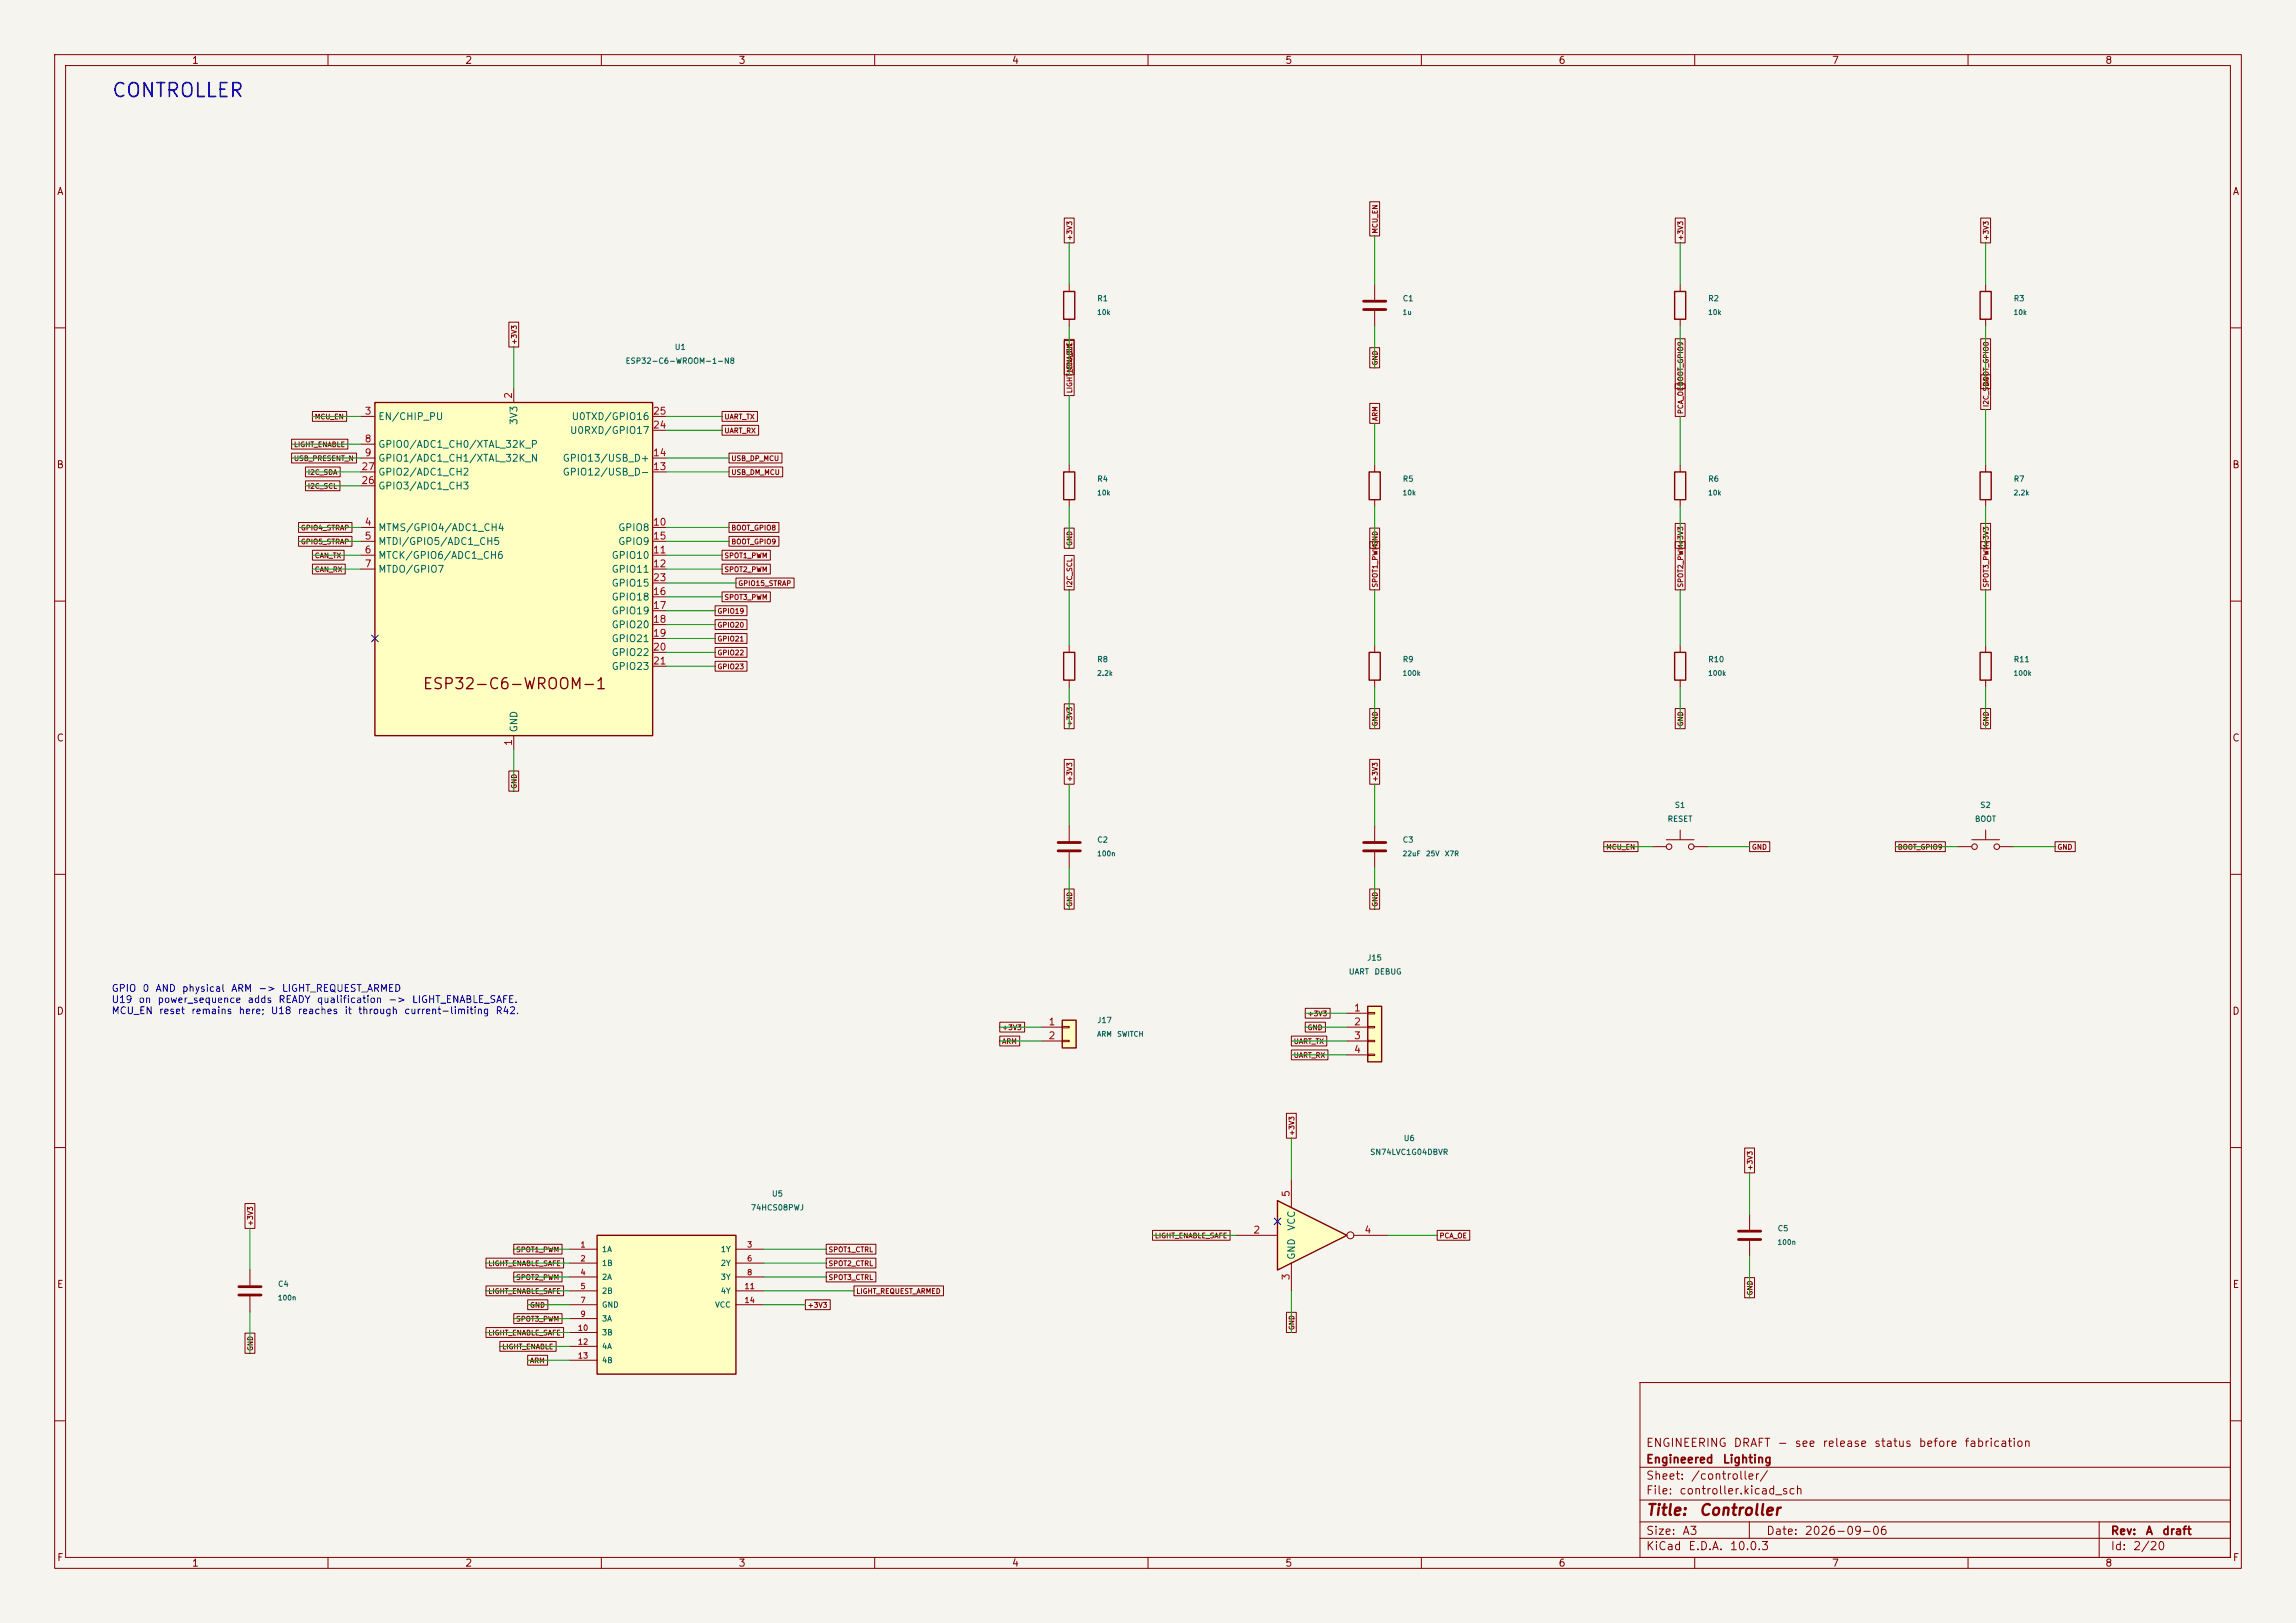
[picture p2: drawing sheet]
<svg xmlns="http://www.w3.org/2000/svg" width="420mm" height="297mm" viewBox="0 0 420 297" stroke-linecap="round" stroke-linejoin="round" font-family="sans-serif">
<defs><g id="words">
<text font-size="2.5" fill="#0000c2" x="20.3" y="18.4">CONTROLLER</text>
<g font-size="2" fill="#840000">
<text x="77.2" y="126.6">ESP32-C6-WROOM-1</text>
<text x="301" y="277.8">Title:</text>
<text x="310.7" y="277.8">Controller</text>
</g>
<g font-size="1.5" fill="#840000">
<text x="301" y="268.1">Engineered</text>
<text x="301" y="265.1">ENGINEERING</text>
<text x="315" y="268.1">Lighting</text>
<text x="317" y="265.1">DRAFT</text>
<text x="325" y="265.1">-</text>
<text x="328.2" y="265.1">see</text>
<text x="333.3" y="265.1">release</text>
<text x="342.7" y="265.1">status</text>
<text x="350.9" y="265.1">before</text>
<text x="359.2" y="265.1">fabrication</text>
<text x="301" y="273.8">File:</text>
<text x="301" y="271.1">Sheet:</text>
<text x="307.1" y="273.8">controller.kicad_sch</text>
<text x="309.2" y="271.1">/controller/</text>
<text x="301" y="281.2">Size:</text>
<text x="307.6" y="281.2">A3</text>
<text x="323" y="281.2">Date:</text>
<text x="330" y="281.2">2026-09-06</text>
<text x="386" y="281.2">Rev:</text>
<text x="392.4" y="281.2">A</text>
<text x="395.4" y="281.2">draft</text>
<text x="301" y="284">KiCad</text>
<text x="308.7" y="284">E.D.A.</text>
<text x="316.3" y="284">10.0.3</text>
<text x="386" y="284">Id:</text>
<text x="390.1" y="284">2/20</text>
</g>
<g font-size="1.3" fill="#840000">
<text x="35" y="12">1</text>
<text x="85" y="12">2</text>
<text x="135" y="12">3</text>
<text x="185" y="12">4</text>
<text x="235" y="12">5</text>
<text x="285" y="12">6</text>
<text x="335" y="12">7</text>
<text x="385" y="12">8</text>
<text x="10.3" y="36">A</text>
<text x="408.3" y="36">A</text>
<text x="10.3" y="86">B</text>
<text x="408.2" y="86">B</text>
<text x="10.3" y="136">C</text>
<text x="408.2" y="136">C</text>
<text x="10.3" y="186">D</text>
<text x="408.2" y="186">D</text>
<text x="10.3" y="236">E</text>
<text x="408.3" y="236">E</text>
<text x="10.3" y="286">F</text>
<text x="35" y="287">1</text>
<text x="85" y="287">2</text>
<text x="135" y="287">3</text>
<text x="185" y="287">4</text>
<text x="235" y="287">5</text>
<text x="285" y="287">6</text>
<text x="335" y="287">7</text>
<text x="385" y="287">8</text>
<text x="408.3" y="286">F</text>
</g>
<g font-size="1.3" fill="#a90000">
<text x="66.6" y="76.2">3</text>
<text x="94" y="73.1" transform="rotate(-90 94 73.1)">2</text>
<text x="119.3" y="76.2">25</text>
<text x="66.6" y="81.3">8</text>
<text x="66.6" y="83.8">9</text>
<text x="119.3" y="83.8">14</text>
<text x="119.3" y="78.7">24</text>
<text x="66" y="88.9">26</text>
<text x="66" y="86.3">27</text>
<text x="119.3" y="86.3">13</text>
<text x="66.6" y="96.5">4</text>
<text x="66.6" y="99">5</text>
<text x="66.6" y="101.6">6</text>
<text x="119.3" y="96.5">10</text>
<text x="119.3" y="101.6">11</text>
<text x="119.3" y="99">15</text>
<text x="66.6" y="104.1">7</text>
<text x="119.3" y="104.1">12</text>
<text x="119.3" y="106.7">23</text>
<text x="119.3" y="109.2">16</text>
<text x="119.3" y="111.7">17</text>
<text x="119.3" y="114.3">18</text>
<text x="119.3" y="116.8">19</text>
<text x="119.3" y="119.4">20</text>
<text x="119.3" y="121.9">21</text>
<text x="94" y="136.6" transform="rotate(-90 94 136.6)">1</text>
<text x="247.6" y="185.4">1</text>
<text x="191.7" y="187.9">1</text>
<text x="191.7" y="190.5">2</text>
<text x="247.6" y="187.9">2</text>
<text x="247.6" y="190.5">3</text>
<text x="247.6" y="193">4</text>
<text x="236.2" y="219.1" transform="rotate(-90 236.2 219.1)">5</text>
<text x="229.2" y="226">2</text>
<text x="249.5" y="226">4</text>
<text x="236.2" y="234.4" transform="rotate(-90 236.2 234.4)">3</text>
</g>
<g font-size="1.3" fill="#006464">
<text x="69.1" y="77.2">EN/CHIP_PU</text>
<text x="95" y="77.9" transform="rotate(-90 95 77.9)">3V3</text>
<text x="104.5" y="77.2">U0TXD/GPIO16</text>
<text x="69.1" y="82.3">GPIO0/ADC1_CH0/XTAL_32K_P</text>
<text x="104.2" y="79.7">U0RXD/GPIO17</text>
<text x="69.1" y="84.8">GPIO1/ADC1_CH1/XTAL_32K_N</text>
<text x="69.1" y="89.9">GPIO3/ADC1_CH3</text>
<text x="69.1" y="87.3">GPIO2/ADC1_CH2</text>
<text x="102.8" y="87.3">GPIO12/USB_D-</text>
<text x="102.8" y="84.8">GPIO13/USB_D+</text>
<text x="69.1" y="97.5">MTMS/GPIO4/ADC1_CH4</text>
<text x="69.1" y="100">MTDI/GPIO5/ADC1_CH5</text>
<text x="113" y="97.5">GPIO8</text>
<text x="113" y="100">GPIO9</text>
<text x="69.1" y="102.6">MTCK/GPIO6/ADC1_CH6</text>
<text x="69.1" y="105.1">MTDO/GPIO7</text>
<text x="111.8" y="102.6">GPIO10</text>
<text x="111.8" y="105.1">GPIO11</text>
<text x="111.8" y="107.7">GPIO15</text>
<text x="111.8" y="110.2">GPIO18</text>
<text x="111.8" y="112.7">GPIO19</text>
<text x="111.8" y="115.3">GPIO20</text>
<text x="111.8" y="117.8">GPIO21</text>
<text x="111.8" y="120.4">GPIO22</text>
<text x="111.8" y="122.9">GPIO23</text>
<text x="95" y="134.1" transform="rotate(-90 95 134.1)">GND</text>
<text x="237.2" y="225.3" transform="rotate(-90 237.2 225.3)">VCC</text>
<text x="237.2" y="230.6" transform="rotate(-90 237.2 230.6)">GND</text>
</g>
<g font-size="1.3" fill="#0000c2">
<text x="20.3" y="181.8">GPIO</text>
<text x="20.3" y="183.8">U19</text>
<text x="20.3" y="185.9">MCU_EN</text>
<text x="25.2" y="183.8">on</text>
<text x="26" y="181.8">0</text>
<text x="28.3" y="181.8">AND</text>
<text x="28.7" y="183.8">power_sequence</text>
<text x="29" y="185.9">reset</text>
<text x="33.2" y="181.8">physical</text>
<text x="34.9" y="185.9">remains</text>
<text x="42.2" y="181.8">ARM</text>
<text x="43.5" y="185.9">here;</text>
<text x="45.2" y="183.8">adds</text>
<text x="47.2" y="181.8">-&gt;</text>
<text x="49.4" y="185.9">U18</text>
<text x="50.8" y="183.8">READY</text>
<text x="51.5" y="181.8">LIGHT_REQUEST_ARMED</text>
<text x="54.4" y="185.9">reaches</text>
<text x="57.9" y="183.8">qualification</text>
<text x="62.9" y="185.9">it</text>
<text x="65.4" y="185.9">through</text>
<text x="70.9" y="183.8">-&gt;</text>
<text x="73.8" y="185.9">current-limiting</text>
<text x="75.3" y="183.8">LIGHT_ENABLE_SAFE.</text>
<text x="90.5" y="185.9">R42.</text>
</g>
<g font-size="1" fill="#006464">
<text x="200.6" y="55.4">R1</text>
<text x="256.5" y="55.4">C1</text>
<text x="312.4" y="55.4">R2</text>
<text x="368.3" y="55.4">R3</text>
<text x="123.3" y="64.3">U1</text>
<text x="114.3" y="66.8">ESP32-C6-WROOM-1-N8</text>
<text x="200.6" y="88.4">R4</text>
<text x="256.5" y="88.4">R5</text>
<text x="312.4" y="88.4">R6</text>
<text x="368.3" y="88.4">R7</text>
<text x="200.6" y="121.4">R8</text>
<text x="256.5" y="121.4">R9</text>
<text x="312.4" y="121.4">R10</text>
<text x="368.3" y="121.4">R11</text>
<text x="306.3" y="148.1">S1</text>
<text x="362.1" y="148.1">S2</text>
<text x="200.6" y="154.4">C2</text>
<text x="256.5" y="154.4">C3</text>
<text x="304.9" y="150.6">RESET</text>
<text x="361.2" y="150.6">BOOT</text>
<text x="246.6" y="178.6">UART</text>
<text x="250" y="176">J15</text>
<text x="251.3" y="178.6">DEBUG</text>
<text x="200.6" y="187.5">J17</text>
<text x="256.7" y="209">U6</text>
<text x="250.5" y="211.6">SN74LVC1G04DBVR</text>
<text x="137.3" y="221.7">74HCS08PWJ</text>
<text x="141.1" y="219.2">U5</text>
<text x="325.1" y="225.6">C5</text>
<text x="110" y="229.4">1A</text>
<text x="110" y="231.9">1B</text>
<text x="131.8" y="229.4">1Y</text>
<text x="131.8" y="231.9">2Y</text>
<text x="50.8" y="235.7">C4</text>
<text x="110" y="234.4">2A</text>
<text x="110" y="237">2B</text>
<text x="110" y="239.5">GND</text>
<text x="130.7" y="239.5">VCC</text>
<text x="131.8" y="234.4">3Y</text>
<text x="131.8" y="237">4Y</text>
<text x="110" y="242.1">3A</text>
<text x="110" y="244.6">3B</text>
<text x="110" y="247.1">4A</text>
<text x="110" y="249.7">4B</text>
</g>
<g font-size="1" fill="#a90000">
<text x="106.1" y="228.5">1</text>
<text x="106.1" y="231.1">2</text>
<text x="106.1" y="233.6">4</text>
<text x="136.6" y="228.5">3</text>
<text x="136.6" y="231.1">6</text>
<text x="136.6" y="233.6">8</text>
<text x="106.1" y="236.1">5</text>
<text x="106.1" y="238.7">7</text>
<text x="136.1" y="236.1">11</text>
<text x="136.1" y="238.7">14</text>
<text x="105.6" y="243.8">10</text>
<text x="106.1" y="241.2">9</text>
<text x="105.6" y="246.3">12</text>
<text x="105.6" y="248.8">13</text>
</g>
<g font-size=".9" fill="#840000">
<text x="196.3" y="44.1" transform="rotate(-90 196.3 44.1)">+3V3</text>
<text x="252.2" y="42.8" transform="rotate(-90 252.2 42.8)">MCU_EN</text>
<text x="308.1" y="44.1" transform="rotate(-90 308.1 44.1)">+3V3</text>
<text x="364" y="44.1" transform="rotate(-90 364 44.1)">+3V3</text>
<text x="94.7" y="63.2" transform="rotate(-90 94.7 63.2)">+3V3</text>
<text x="196.3" y="68.2" transform="rotate(-90 196.3 68.2)">MCU_EN</text>
<text x="252.2" y="67" transform="rotate(-90 252.2 67)">GND</text>
<text x="364" y="70.8" transform="rotate(-90 364 70.8)">BOOT_GPIO8</text>
<text x="57.5" y="77">MCU_EN</text>
<text x="132.4" y="77">UART_TX</text>
<text x="196.3" y="72.1" transform="rotate(-90 196.3 72.1)">LIGHT_ENABLE</text>
<text x="252.2" y="77.1" transform="rotate(-90 252.2 77.1)">ARM</text>
<text x="308.1" y="75.9" transform="rotate(-90 308.1 75.9)">PCA_OEBOOT_GPIO9</text>
<text x="364" y="74.6" transform="rotate(-90 364 74.6)">I2C_SDA</text>
<text x="53.7" y="82">LIGHT_ENABLE</text>
<text x="132.4" y="79.5">UART_RX</text>
<text x="53.7" y="84.6">USB_PRESENT_N</text>
<text x="56.2" y="87.1">I2C_SDA</text>
<text x="56.2" y="89.7">I2C_SCL</text>
<text x="133.7" y="87.1">USB_DM_MCU</text>
<text x="133.7" y="84.6">USB_DP_MCU</text>
<text x="54.9" y="97.3">GPIO4_STRAP</text>
<text x="54.9" y="99.8">GPIO5_STRAP</text>
<text x="133.7" y="97.3">BOOT_GPIO8</text>
<text x="133.7" y="99.8">BOOT_GPIO9</text>
<text x="196.3" y="100" transform="rotate(-90 196.3 100)">GND</text>
<text x="252.2" y="100" transform="rotate(-90 252.2 100)">GND</text>
<text x="308.1" y="100" transform="rotate(-90 308.1 100)">+3V3</text>
<text x="364" y="100" transform="rotate(-90 364 100)">+3V3</text>
<text x="57.5" y="102.4">CAN_TX</text>
<text x="57.5" y="104.9">CAN_RX</text>
<text x="132.4" y="104.9">SPOT2_PWM</text>
<text x="132.4" y="102.4">SPOT1_PWM</text>
<text x="135" y="107.4">GPIO15_STRAP</text>
<text x="196.3" y="107.6" transform="rotate(-90 196.3 107.6)">I2C_SCL</text>
<text x="252.2" y="107.6" transform="rotate(-90 252.2 107.6)">SPOT1_PWM</text>
<text x="308.1" y="107.6" transform="rotate(-90 308.1 107.6)">SPOT2_PWM</text>
<text x="364" y="107.6" transform="rotate(-90 364 107.6)">SPOT3_PWM</text>
<text x="131.1" y="112.5">GPIO19</text>
<text x="132.4" y="110">SPOT3_PWM</text>
<text x="131.1" y="115.1">GPIO20</text>
<text x="131.1" y="117.6">GPIO21</text>
<text x="131.1" y="120.1">GPIO22</text>
<text x="131.1" y="122.7">GPIO23</text>
<text x="196.3" y="133" transform="rotate(-90 196.3 133)">+3V3</text>
<text x="252.2" y="133" transform="rotate(-90 252.2 133)">GND</text>
<text x="308.1" y="133" transform="rotate(-90 308.1 133)">GND</text>
<text x="364" y="133" transform="rotate(-90 364 133)">GND</text>
<text x="196.3" y="143.2" transform="rotate(-90 196.3 143.2)">+3V3</text>
<text x="252.2" y="143.2" transform="rotate(-90 252.2 143.2)">+3V3</text>
<text x="94.7" y="144.4" transform="rotate(-90 94.7 144.4)">GND</text>
<text x="293.7" y="155.7">MCU_EN</text>
<text x="320.4" y="155.7">GND</text>
<text x="347" y="155.7">BOOT_GPIO9</text>
<text x="376.3" y="155.7">GND</text>
<text x="196.3" y="166" transform="rotate(-90 196.3 166)">GND</text>
<text x="252.2" y="166" transform="rotate(-90 252.2 166)">GND</text>
<text x="183.2" y="191.3">ARM</text>
<text x="183.2" y="188.7">+3V3</text>
<text x="236.6" y="191.3">UART_TX</text>
<text x="239.1" y="188.7">GND</text>
<text x="239.1" y="186.2">+3V3</text>
<text x="236.6" y="193.8">UART_RX</text>
<text x="237" y="207.9" transform="rotate(-90 237 207.9)">+3V3</text>
<text x="320.8" y="214.3" transform="rotate(-90 320.8 214.3)">+3V3</text>
<text x="46.5" y="224.5" transform="rotate(-90 46.5 224.5)">+3V3</text>
<text x="211.2" y="226.8">LIGHT_ENABLE_SAFE</text>
<text x="263.2" y="226.8">PCA_OE</text>
<text x="89.2" y="231.9">LIGHT_ENABLE_SAFE</text>
<text x="94.3" y="229.4">SPOT1_PWM</text>
<text x="151.5" y="229.4">SPOT1_CTRL</text>
<text x="151.5" y="231.9">SPOT2_CTRL</text>
<text x="89.2" y="237">LIGHT_ENABLE_SAFE</text>
<text x="94.3" y="234.4">SPOT2_PWM</text>
<text x="96.9" y="239.5">GND</text>
<text x="147.7" y="239.5">+3V3</text>
<text x="151.5" y="234.4">SPOT3_CTRL</text>
<text x="156.5" y="237">LIGHT_REQUEST_ARMED</text>
<text x="320.8" y="237.2" transform="rotate(-90 320.8 237.2)">GND</text>
<text x="89.2" y="244.6">LIGHT_ENABLE_SAFE</text>
<text x="94.3" y="242.1">SPOT3_PWM</text>
<text x="237" y="243.5" transform="rotate(-90 237 243.5)">GND</text>
<text x="46.5" y="247.3" transform="rotate(-90 46.5 247.3)">GND</text>
<text x="91.8" y="247.1">LIGHT_ENABLE</text>
<text x="96.9" y="249.7">ARM</text>
</g>
<g font-size=".9" fill="#006464">
<text x="200.6" y="57.8">10k</text>
<text x="256.5" y="57.8">1u</text>
<text x="312.4" y="57.8">10k</text>
<text x="368.2" y="57.8">10k</text>
<text x="200.6" y="90.9">10k</text>
<text x="256.5" y="90.9">10k</text>
<text x="312.4" y="90.9">10k</text>
<text x="368.2" y="90.9">2.2k</text>
<text x="200.6" y="123.9">2.2k</text>
<text x="256.5" y="123.9">100k</text>
<text x="312.4" y="123.9">100k</text>
<text x="368.2" y="123.9">100k</text>
<text x="200.6" y="156.9">100n</text>
<text x="256.5" y="156.9">22uF</text>
<text x="260.7" y="156.9">25V</text>
<text x="264.2" y="156.9">X7R</text>
<text x="200.6" y="189.9">ARM</text>
<text x="204.3" y="189.9">SWITCH</text>
<text x="325.1" y="228">100n</text>
<text x="50.7" y="238.2">100n</text>
</g>
</g></defs>
<path d="M0 0h420v297h-420z" fill="#f5f4ef" stroke="#f5f4ef" stroke-width=".18"/>
<g fill="none" stroke="#840000" stroke-width=".18">
<path d="M10 10h400v277h-400zM12 12h396v273h-396zM60 10v2M110 10v2M160 10v2M210 10v2M260 10v2M310 10v2M360 10v2M10 60h2M408 60h2M251.5 85.1v1.3"/>
<path d="M251.5 91.4v1.3M10 110h2M307.3 118.1v1.3M408 110h2M307.3 124.5v1.2M10 160h2M408 160h2M10 210h2M408 210h2M300 253h108v32h-108zM10 260h2M300 278.5h108"/>
<path d="M300 274.5h108M300 268.5h108M320 278.5v3M384 278.5v6.5M408 260h2M60 285v2M110 285v2M160 285v2M210 285v2M260 285v2M300 281.5h108M310 285v2"/>
<path d="M360 285v2"/>
</g>
<path d="M250.4 86.4h2.1v5h-2.1zM306.3 119.4h2.1v5.1h-2.1z" fill="none" stroke="#840000" stroke-width=".25"/>
<path d="M194.3 186.7h2.5v5.1h-2.5z" fill="#ffffc2"/>
<path d="M306.3 53.3h2.1v5.1h-2.1zM194.6 86.4h2v5h-2zM306.3 86.4h2.1v5h-2.1zM194.6 119.4h2v5.1h-2zM194.3 186.7h2.5v5.1h-2.5z" fill="none" stroke="#840000" stroke-width=".25"/>
<g fill="none" stroke="#840000" stroke-width=".18">
<path d="M251.5 52.1v2.8M251.5 56.9v2.8M307.3 52.1v1.2M307.3 58.4v1.3M195.6 85.1v1.3M195.6 91.4v1.3M307.3 85.1v1.3M307.3 91.4v1.3M195.6 118.1v1.3M195.6 124.5v1.2M195.6 151.1v2.8M195.6 156v2.8"/>
<path d="M190.5 188h3.8M190.5 190.5h3.8M194.3 187.8h1.3v.3h-1.3zM194.3 190.4h1.3v.2h-1.3zM45.7 232.4v2.8M45.7 237.2v2.8"/>
</g>
<path d="M249.4 55.1h4.1M249.4 56.6h4.1M193.5 154.2h4.1M193.5 155.7h4.1M43.7 235.5h4.1M43.7 237h4.1" fill="none" stroke="#840000" stroke-width=".51"/>
<path d="M233.7 219.7l12.7 6.4-12.7 6.3z" fill="#ffffc2"/>
<path d="M233.7 219.7l12.7 6.4-12.7 6.3z" fill="none" stroke="#840000" stroke-width=".25"/>
<g fill="none" stroke="#840000" stroke-width=".18">
<path d="M358.1 154.9h2.6M360.7 153.7h5.1M363.2 151.9v1.8M365.8 154.9h2.5M236.2 215.9v5.1M226.1 226.1h7.6M236.2 231.1v5.1M247.6 226.1h6.4"/>
<circle cx="361.2" cy="154.9" r=".51"/>
<circle cx="365.3" cy="154.9" r=".51"/>
<circle cx="247" cy="226.1" r=".63"/>
</g>
<path d="M250.2 184.2h2.5v10.1h-2.5z" fill="#ffffc2"/>
<path d="M362.2 53.3h2v5.1h-2zM250.2 184.2h2.5v10.1h-2.5z" fill="none" stroke="#840000" stroke-width=".25"/>
<path d="M363.2 52.1v1.2M363.2 58.4v1.3M246.4 185.4h3.8M246.4 188h3.8M246.4 190.5h3.8M246.4 193h3.8M250.2 185.3h1.3v.2h-1.3zM250.2 187.8h1.3v.3h-1.3zM250.2 190.4h1.3v.2h-1.3zM250.2 192.9h1.3v.3h-1.3z" fill="none" stroke="#840000" stroke-width=".18"/>
<path d="M68.6 73.7h50.8v60.9h-50.8z" fill="#ffffc2"/>
<path d="M194.6 53.3h2v5.1h-2zM68.6 73.7h50.8v60.9h-50.8zM362.2 119.4h2v5.1h-2z" fill="none" stroke="#840000" stroke-width=".25"/>
<g fill="none" stroke="#840000" stroke-width=".18">
<path d="M195.6 52.1v1.2M195.6 58.4v1.3M66 76.2h2.6M94 71.1v2.6M119.4 76.2h2.5M119.4 78.7h2.5M66 96.5h2.6M66 99.1h2.6M66 81.3h2.6M66 83.8h2.6M66 86.4h2.6M66 88.9h2.6"/>
<path d="M119.4 96.5h2.5M119.4 99.1h2.5M119.4 83.8h2.5M119.4 86.4h2.5M66 101.6h2.6M66 104.1h2.6M119.4 101.6h2.5M119.4 104.1h2.5M119.4 109.2h2.5M119.4 111.8h2.5M119.4 114.3h2.5M119.4 116.8h2.5"/>
<path d="M119.4 119.4h2.5M119.4 106.7h2.5M363.2 118.1v1.3M94 134.6v2.6M119.4 121.9h2.5M363.2 124.5v1.2M251.5 151.1v2.8M251.5 156v2.8M302.3 154.9h2.5M304.8 153.7h5.1M307.3 151.9v1.8M309.9 154.9h2.5"/>
<path d="M320 222.2v2.8M320 227.1v2.8"/>
<circle cx="305.3" cy="154.9" r=".51"/>
<circle cx="309.4" cy="154.9" r=".51"/>
</g>
<path d="M249.4 154.2h4.1M249.4 155.7h4.1M318 225.3h4.1M318 226.8h4.1" fill="none" stroke="#840000" stroke-width=".51"/>
<path d="M109.2 226.1h25.4v25.4h-25.4z" fill="#ffffc2"/>
<path d="M362.2 86.4h2v5h-2zM250.4 119.4h2.1v5.1h-2.1zM109.2 226.1h25.4v25.4h-25.4z" fill="none" stroke="#840000" stroke-width=".25"/>
<g fill="none" stroke="#840000" stroke-width=".18">
<path d="M194.7 39.9h1.8v4.6h-1.8zM250.6 36.9h1.8v6.3h-1.8zM306.4 39.9h1.8v4.6h-1.8zM362.3 39.9h1.8v4.6h-1.8zM93.1 59h1.8v4.5h-1.8zM57.1 75.3h6.3v1.8h-6.3zM132.1 77.8h6.7v1.8h-6.7zM132.1 75.3h6.5v1.8h-6.5zM194.7 62.1h1.8v10.3h-1.8zM194.7 62.3h1.8v6.3h-1.8zM250.6 63.6h1.8v3.7h-1.8zM250.6 73.8h1.8v3.7h-1.8z"/>
<path d="M306.4 70.2h1.8v6h-1.8zM306.4 62h1.8v9.1h-1.8zM362.3 62h1.8v9.1h-1.8zM362.3 68.6h1.8v6.3h-1.8zM53.3 80.4h10.3v1.8h-10.3zM53.3 82.9h11.9v1.8h-11.9zM54.6 95.6h9.8v1.8h-9.8zM54.6 98.2h9.8v1.8h-9.8zM55.9 85.5h6.3v1.8h-6.3zM55.9 88h6.3v1.8h-6.3zM133.3 95.6h9.2v1.8h-9.2zM133.3 85.5h9.9v1.8h-9.9z"/>
<path d="M133.3 82.9h9.7v1.8h-9.7zM133.3 98.2h9.2v1.8h-9.2zM194.7 96.6h1.8v3.7h-1.8zM250.6 96.6h1.8v3.7h-1.8zM250.6 99.1h1.8v8.9h-1.8zM306.4 95.8h1.8v4.5h-1.8zM306.4 99.1h1.8v8.9h-1.8zM362.3 95.8h1.8v4.5h-1.8zM362.3 99.1h1.8v8.9h-1.8zM363.2 85.1v1.3M363.2 91.4v1.3M57.1 100.7h5.8v1.8h-5.8z"/>
<path d="M57.1 103.2h6.1v1.8h-6.1zM130.8 110.9h5.8v1.8h-5.8zM130.8 113.4h5.8v1.8h-5.8zM130.8 115.9h5.8v1.8h-5.8zM130.8 118.5h5.8v1.8h-5.8zM132.1 103.2h8.8v1.8h-8.8zM132.1 108.3h8.8v1.8h-8.8zM132.1 100.7h8.8v1.8h-8.8zM134.6 105.8h10.7v1.8h-10.7zM194.7 101.6h1.8v6.4h-1.8zM251.5 118.1v1.3M130.8 121h5.8v1.8h-5.8z"/>
<path d="M194.7 139h1.8v4.5h-1.8zM194.7 128.8h1.8v4.6h-1.8zM250.6 129.7h1.8v3.7h-1.8zM250.6 139h1.8v4.5h-1.8zM251.5 124.5v1.2M306.4 129.7h1.8v3.7h-1.8zM362.3 129.7h1.8v3.7h-1.8zM93.1 141.1h1.8v3.7h-1.8zM293.4 154h6.2v1.8h-6.2zM320 154h3.7v1.8h-3.7zM346.7 154h9.1v1.8h-9.1zM375.9 154h3.7v1.8h-3.7z"/>
<path d="M194.7 162.7h1.8v3.7h-1.8zM250.6 162.7h1.8v3.7h-1.8zM182.9 189.6h3.6v1.8h-3.6zM182.9 187.1h4.5v1.8h-4.5zM236.2 189.6h6.5v1.8h-6.5zM236.2 192.1h6.7v1.8h-6.7zM238.8 187.1h3.6v1.8h-3.6zM238.8 184.5h4.5v1.8h-4.5zM235.3 203.7h1.8v4.6h-1.8zM319.1 210.1h1.8v4.5h-1.8zM44.8 220.2h1.8v4.6h-1.8zM88.9 230.2h14.2v1.8h-14.2z"/>
<path d="M88.9 235.3h14.2v1.8h-14.2zM94 227.7h8.8v1.8h-8.8zM94 232.8h8.8v1.8h-8.8zM96.5 237.9h3.7v1.8h-3.7zM104.1 228.6h5.1M104.1 231.1h5.1M104.1 233.7h5.1M104.1 236.2h5.1M104.1 238.8h5.1M134.6 228.6h5.1M134.6 231.1h5.1M134.6 233.7h5.1"/>
<path d="M134.6 236.2h5.1M134.6 238.8h5.1M147.3 237.9h4.6v1.8h-4.6zM151.1 227.7h9.1v1.8h-9.1zM151.1 230.2h9.1v1.8h-9.1zM151.1 232.8h9.1v1.8h-9.1zM156.2 235.3h16.4v1.8h-16.4zM210.8 225.2h14.2v1.8h-14.2zM262.9 225.2h5.9v1.8h-5.9zM319.1 233.8h1.8v3.7h-1.8zM44.8 244h1.8v3.6h-1.8zM88.9 242.9h14.2v1.8h-14.2z"/>
<path d="M91.4 245.5h10.3v1.8h-10.3zM94 240.4h8.8v1.8h-8.8zM96.5 248h3.7v1.8h-3.7zM104.1 241.3h5.1M104.1 243.8h5.1M104.1 246.4h5.1M104.1 248.9h5.1M235.3 240.2h1.8v3.6h-1.8z"/>
</g>
<g fill="none" stroke="#009600" stroke-width=".18">
<path d="M195.6 44.5v7.6M195.6 59.7v8.9M251.5 43.2v8.9M251.5 59.7v7.6M307.3 44.5v7.6M307.3 59.7v11.4M363.2 44.5v7.6M363.2 59.7v11.4M57.1 76.2h8.9M94 63.5v7.6M121.9 76.2h10.2M121.9 78.7h10.2"/>
<path d="M195.6 72.4v12.7M251.5 77.5v7.6M307.3 76.2v8.9M363.2 74.9v10.2M53.3 83.8h12.7M53.3 81.3h12.7M54.6 96.5h11.4M54.6 99.1h11.4M55.9 86.4h10.1M55.9 88.9h10.1M121.9 86.4h11.4M121.9 83.8h11.4"/>
<path d="M121.9 96.5h11.4M121.9 99.1h11.4M195.6 92.7v7.6M251.5 92.7v7.6M307.3 92.7v7.6M363.2 92.7v7.6M57.1 101.6h8.9M57.1 104.1h8.9M121.9 101.6h10.2M121.9 104.1h10.2M121.9 111.8h8.9M121.9 114.3h8.9"/>
<path d="M121.9 116.8h8.9M121.9 119.4h8.9M121.9 109.2h10.2M121.9 106.7h12.7M195.6 108v10.1M251.5 108v10.1M307.3 108v10.1M363.2 108v10.1M94 137.2v7.6M121.9 121.9h8.9M195.6 125.7v7.7M251.5 125.7v7.7"/>
<path d="M307.3 125.7v7.7M363.2 125.7v7.7M195.6 143.5v7.6M195.6 158.8v7.6M251.5 143.5v7.6M251.5 158.8v7.6M293.4 154.9h8.9M312.4 154.9h7.6M346.7 154.9h11.4M368.3 154.9h7.6M182.9 188h7.6M182.9 190.5h7.6"/>
<path d="M236.2 190.5h10.2M236.2 193h10.2M238.8 188h7.6M238.8 185.4h7.6M236.2 208.3v7.6M320 214.6v7.6M45.7 224.8v7.6M88.9 236.2h15.2M88.9 231.1h15.2M94 233.7h10.1M94 228.6h10.1M96.5 238.8h7.6"/>
<path d="M139.7 236.2h16.5M139.7 233.7h11.4M139.7 231.1h11.4M139.7 238.8h7.6M139.7 228.6h11.4M210.8 226.1h15.3M236.2 236.2v7.6M254 226.1h8.9M320 229.9v7.6M45.7 240v7.6M88.9 243.8h15.2M91.4 246.4h12.7"/>
<path d="M94 241.3h10.1M96.5 248.9h7.6"/>
</g>
<path d="M68 116.2l1.2 1.2M69.2 116.2l-1.2 1.2M233.1 222.9l1.2 1.2M234.3 222.9l-1.2 1.2" fill="none" stroke="#000084" stroke-width=".18"/>
<use href="#words"/>
</svg>
